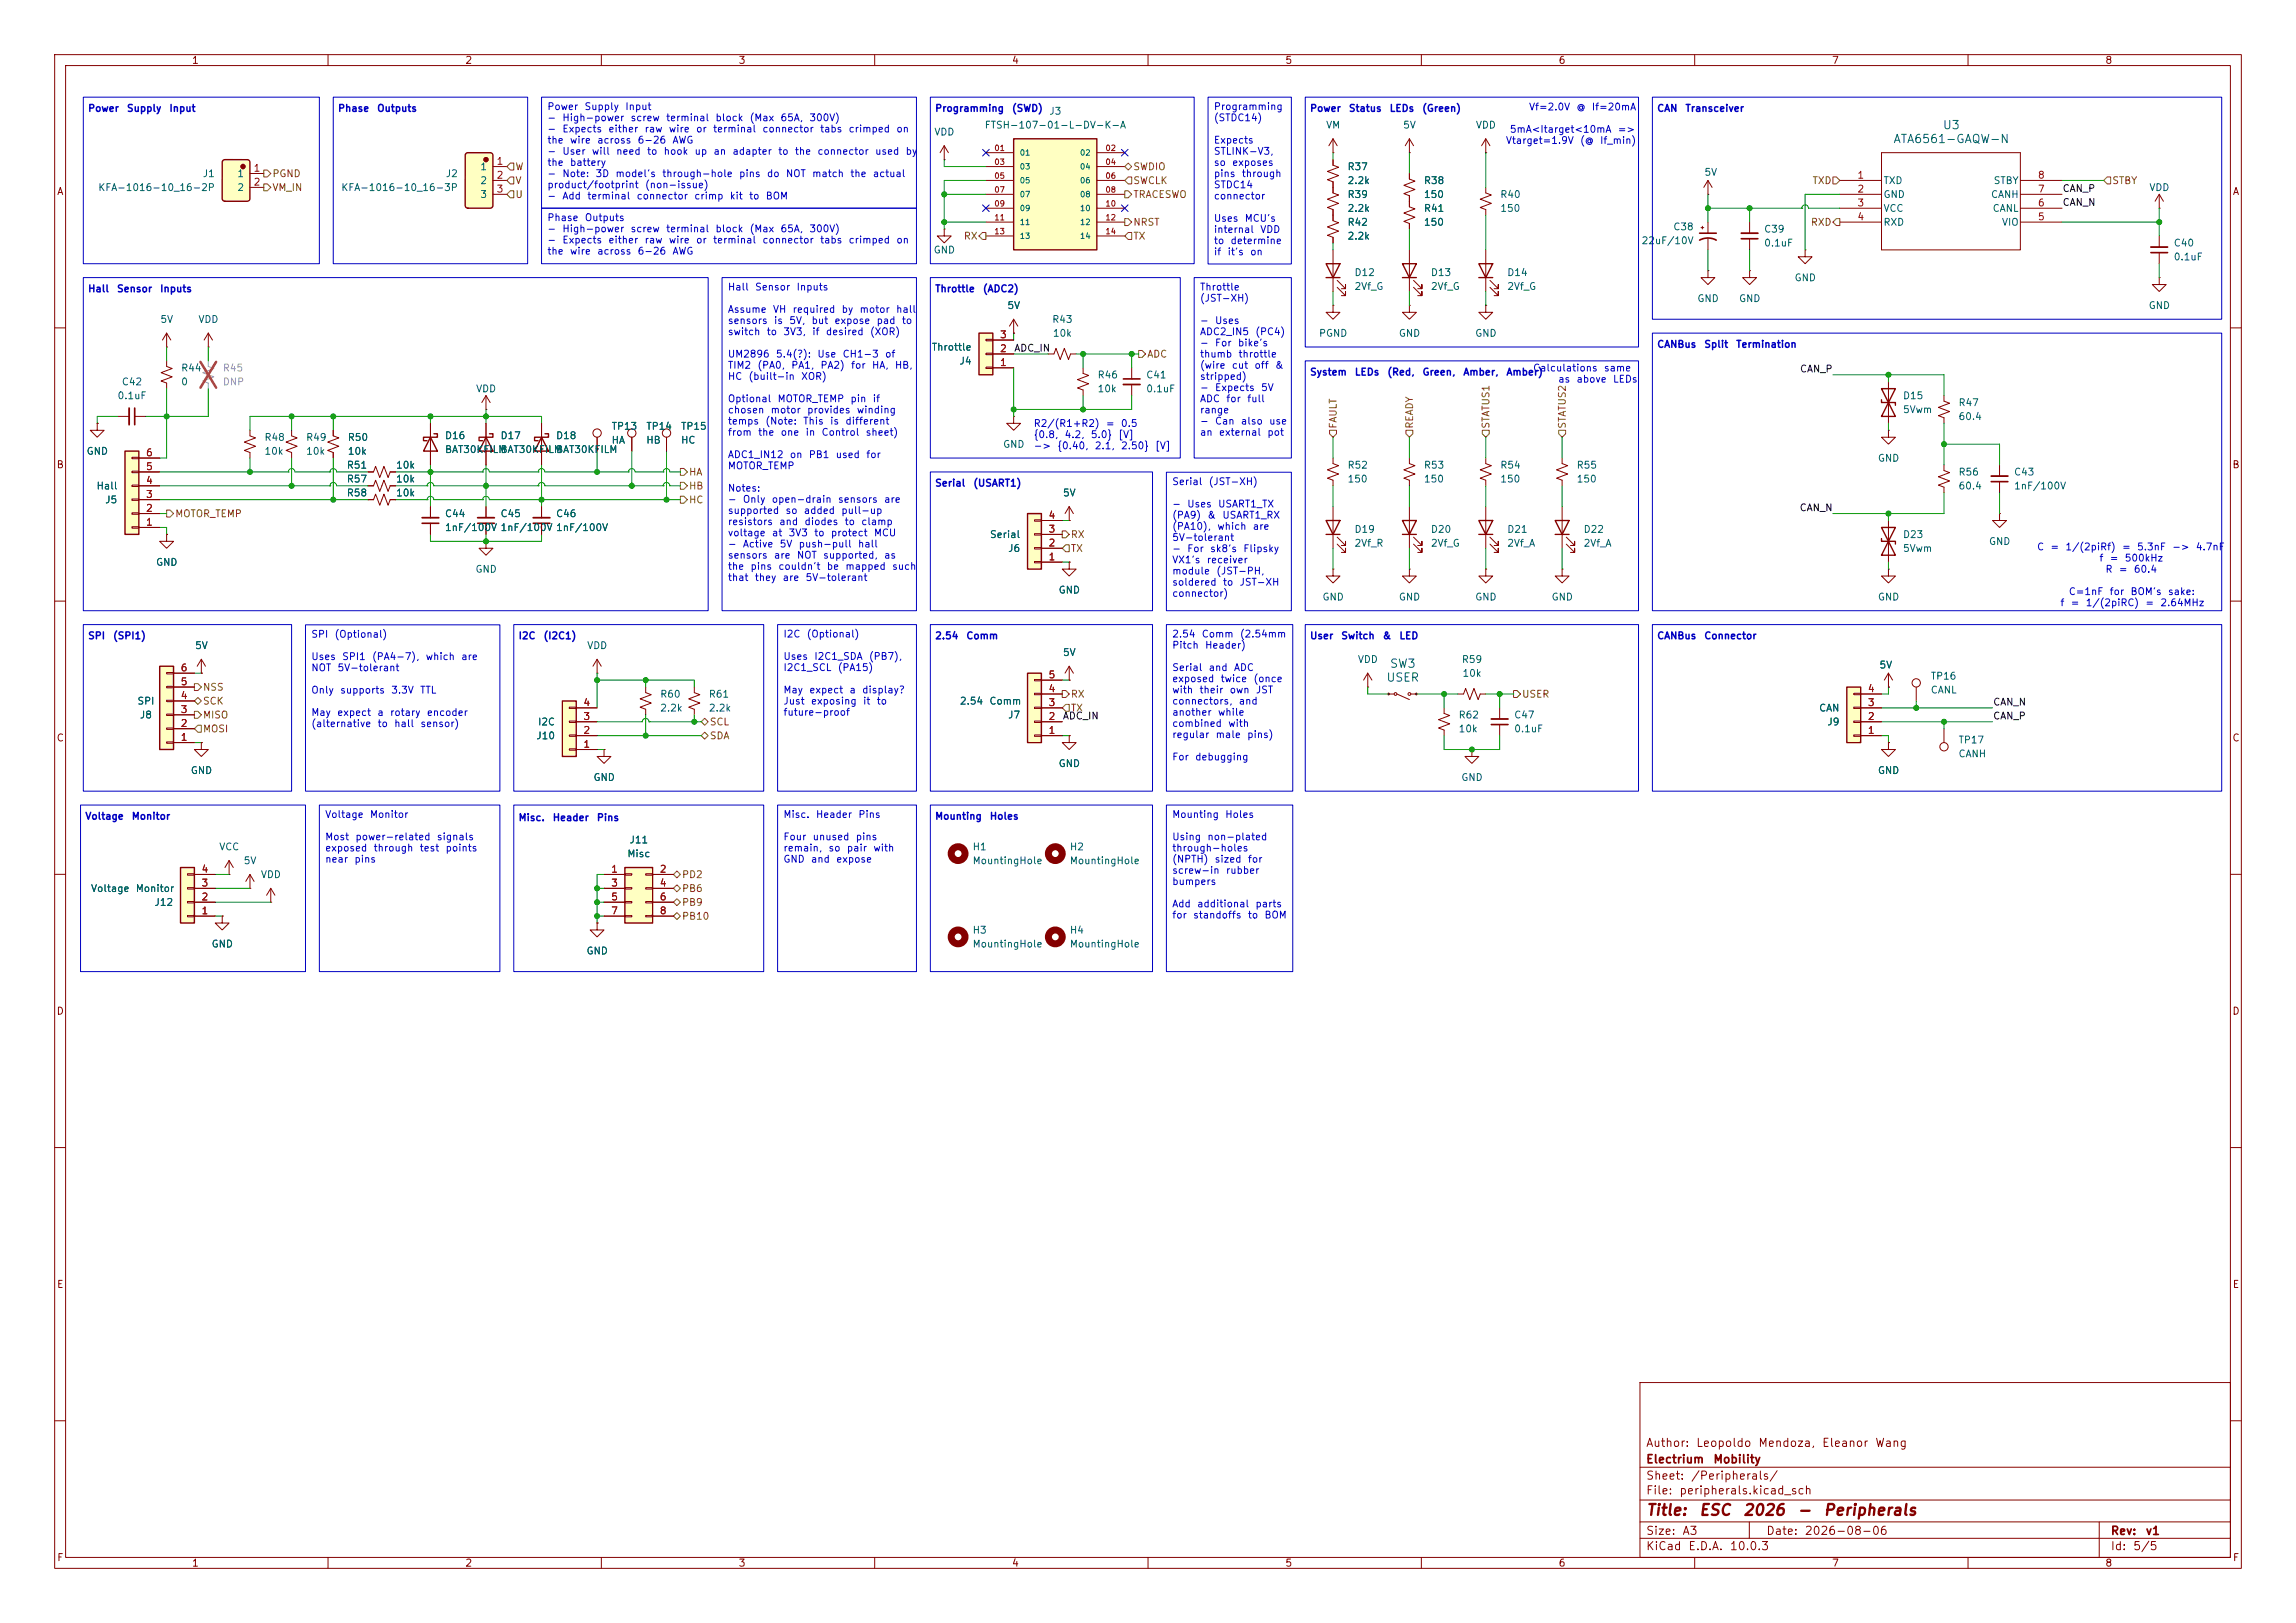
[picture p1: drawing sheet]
<svg xmlns="http://www.w3.org/2000/svg" width="420mm" height="297mm" viewBox="0 0 420 297" stroke-linecap="round" stroke-linejoin="round" font-family="sans-serif">
<defs><g id="words">
<g font-size="2" fill="#840000">
<text x="301" y="277.8">Title:</text>
<text x="310.7" y="277.8">ESC</text>
<text x="318.7" y="277.8">2026</text>
<text x="328.6" y="277.8">-</text>
<text x="333.4" y="277.8">Peripherals</text>
</g>
<g font-size="1.5" fill="#006464">
<text x="346.2" y="26.6">ATA6561-GAQW-N</text>
<text x="355.3" y="24">U3</text>
<text x="253.5" y="125.1">USER</text>
<text x="254.1" y="122.6">SW3</text>
</g>
<g font-size="1.5" fill="#840000">
<text x="301" y="268.1">Electrium</text>
<text x="301" y="265.1">Author:</text>
<text x="310.1" y="265.1">Leopoldo</text>
<text x="313.3" y="268.1">Mobility</text>
<text x="321.5" y="265.1">Mendoza,</text>
<text x="333.2" y="265.1">Eleanor</text>
<text x="342.9" y="265.1">Wang</text>
<text x="301" y="273.8">File:</text>
<text x="301" y="271.1">Sheet:</text>
<text x="307.1" y="273.8">peripherals.kicad_sch</text>
<text x="309.2" y="271.1">/Peripherals/</text>
<text x="301" y="281.2">Size:</text>
<text x="307.6" y="281.2">A3</text>
<text x="323" y="281.2">Date:</text>
<text x="330" y="281.2">2026-08-06</text>
<text x="386" y="281.2">Rev:</text>
<text x="392.4" y="281.2">v1</text>
<text x="301" y="284">KiCad</text>
<text x="308.7" y="284">E.D.A.</text>
<text x="316.3" y="284">10.0.3</text>
<text x="386" y="284">Id:</text>
<text x="390.1" y="284">5/5</text>
</g>
<g font-size="1.3" fill="#840000">
<text x="35" y="12">1</text>
<text x="85" y="12">2</text>
<text x="135" y="12">3</text>
<text x="185" y="12">4</text>
<text x="235" y="12">5</text>
<text x="285" y="12">6</text>
<text x="335" y="12">7</text>
<text x="385" y="12">8</text>
<text x="10.3" y="36">A</text>
<text x="408.3" y="36">A</text>
<text x="10.3" y="86">B</text>
<text x="408.2" y="86">B</text>
<text x="10.3" y="136">C</text>
<text x="408.2" y="136">C</text>
<text x="10.3" y="186">D</text>
<text x="408.2" y="186">D</text>
<text x="10.3" y="236">E</text>
<text x="408.3" y="236">E</text>
<text x="10.3" y="286">F</text>
<text x="35" y="287">1</text>
<text x="85" y="287">2</text>
<text x="135" y="287">3</text>
<text x="185" y="287">4</text>
<text x="235" y="287">5</text>
<text x="285" y="287">6</text>
<text x="335" y="287">7</text>
<text x="385" y="287">8</text>
<text x="408.3" y="286">F</text>
</g>
<g font-size="1.3" fill="#0000c2">
<text x="16" y="20.8">Power</text>
<text x="23.1" y="20.8">Supply</text>
<text x="30.9" y="20.8">Input</text>
<text x="61.7" y="20.8">Phase</text>
<text x="68.9" y="20.8">Outputs</text>
<text x="100" y="20.4">Power</text>
<text x="100" y="22.5">-</text>
<text x="102.8" y="22.5">High-power</text>
<text x="106.8" y="20.4">Supply</text>
<text x="114.3" y="20.4">Input</text>
<text x="115.2" y="22.5">screw</text>
<text x="121.7" y="22.5">terminal</text>
<text x="130.8" y="22.5">block</text>
<text x="137" y="22.5">(Max</text>
<text x="142.7" y="22.5">65A,</text>
<text x="147.9" y="22.5">300V)</text>
<text x="170.9" y="20.8">Programming</text>
<text x="185" y="20.8">(SWD)</text>
<text x="221.9" y="20.4">Programming</text>
<text x="221.9" y="22.5">(STDC14)</text>
<text x="239.5" y="20.8">Power</text>
<text x="246.6" y="20.8">Status</text>
<text x="254.1" y="20.8">LEDs</text>
<text x="260" y="20.8">(Green)</text>
<text x="279.6" y="20.5">Vf=2.0V</text>
<text x="288.3" y="20.5">@</text>
<text x="291.1" y="20.5">If=20mA</text>
<text x="303" y="20.8">CAN</text>
<text x="308.2" y="20.8">Transceiver</text>
<text x="100" y="24.5">-</text>
<text x="100" y="26.6">the</text>
<text x="100" y="28.6">-</text>
<text x="102.8" y="24.5">Expects</text>
<text x="102.8" y="28.6">User</text>
<text x="104.1" y="26.6">wire</text>
<text x="108.2" y="28.6">will</text>
<text x="109.1" y="26.6">across</text>
<text x="111.2" y="24.5">either</text>
<text x="112.6" y="28.6">need</text>
<text x="116.5" y="26.6">6-26</text>
<text x="117.8" y="24.5">raw</text>
<text x="118.2" y="28.6">to</text>
<text x="121.3" y="28.6">hook</text>
<text x="122.2" y="24.5">wire</text>
<text x="122.9" y="26.6">AWG</text>
<text x="126.9" y="28.6">up</text>
<text x="127.2" y="24.5">or</text>
<text x="130.3" y="24.5">terminal</text>
<text x="130.4" y="28.6">an</text>
<text x="133.9" y="28.6">adapter</text>
<text x="139.4" y="24.5">connector</text>
<text x="142.2" y="28.6">to</text>
<text x="145.3" y="28.6">the</text>
<text x="149.4" y="28.6">connector</text>
<text x="149.9" y="24.5">tabs</text>
<text x="155.1" y="24.5">crimped</text>
<text x="160" y="28.6">used</text>
<text x="163.9" y="24.5">on</text>
<text x="165.5" y="28.6">by</text>
<text x="221.9" y="26.6">Expects</text>
<text x="221.9" y="28.6">STLINK-V3,</text>
<text x="275.4" y="26.6">Vtarget=1.9V</text>
<text x="276.1" y="24.6">5mA&lt;Itarget&lt;10mA</text>
<text x="288.9" y="26.6">(@</text>
<text x="292.6" y="26.6">If_min)</text>
<text x="295.8" y="24.6">=&gt;</text>
<text x="100" y="30.7">the</text>
<text x="100" y="32.7">-</text>
<text x="100" y="34.8">product/footprint</text>
<text x="102.8" y="32.7">Note:</text>
<text x="104.1" y="30.7">battery</text>
<text x="108.8" y="32.7">3D</text>
<text x="112.5" y="32.7">model's</text>
<text x="117.9" y="34.8">(non-issue)</text>
<text x="121" y="32.7">through-hole</text>
<text x="135.1" y="32.7">pins</text>
<text x="140.2" y="32.7">do</text>
<text x="143.6" y="32.7">NOT</text>
<text x="148.4" y="32.7">match</text>
<text x="155.4" y="32.7">the</text>
<text x="159.6" y="32.7">actual</text>
<text x="221.9" y="30.7">so</text>
<text x="221.9" y="32.7">pins</text>
<text x="221.9" y="34.8">STDC14</text>
<text x="225.3" y="30.7">exposes</text>
<text x="227" y="32.7">through</text>
<text x="100" y="36.8">-</text>
<text x="100" y="40.8">Phase</text>
<text x="102.8" y="36.8">Add</text>
<text x="106.9" y="40.8">Outputs</text>
<text x="107.3" y="36.8">terminal</text>
<text x="116.3" y="36.8">connector</text>
<text x="126.9" y="36.8">crimp</text>
<text x="133.4" y="36.8">kit</text>
<text x="136.9" y="36.8">to</text>
<text x="140" y="36.8">BOM</text>
<text x="221.9" y="36.8">connector</text>
<text x="221.9" y="40.9">Uses</text>
<text x="227.6" y="40.9">MCU's</text>
<text x="100" y="42.8">-</text>
<text x="100" y="44.9">-</text>
<text x="100" y="46.9">the</text>
<text x="102.8" y="42.8">High-power</text>
<text x="102.8" y="44.9">Expects</text>
<text x="104.1" y="46.9">wire</text>
<text x="109.1" y="46.9">across</text>
<text x="111.2" y="44.9">either</text>
<text x="115.2" y="42.8">screw</text>
<text x="116.5" y="46.9">6-26</text>
<text x="117.8" y="44.9">raw</text>
<text x="121.7" y="42.8">terminal</text>
<text x="122.2" y="44.9">wire</text>
<text x="122.9" y="46.9">AWG</text>
<text x="127.2" y="44.9">or</text>
<text x="130.3" y="44.9">terminal</text>
<text x="130.8" y="42.8">block</text>
<text x="137" y="42.8">(Max</text>
<text x="139.4" y="44.9">connector</text>
<text x="142.7" y="42.8">65A,</text>
<text x="147.9" y="42.8">300V)</text>
<text x="149.9" y="44.9">tabs</text>
<text x="155.1" y="44.9">crimped</text>
<text x="163.9" y="44.9">on</text>
<text x="221.9" y="42.9">internal</text>
<text x="221.9" y="45">to</text>
<text x="221.9" y="47">if</text>
<text x="224.4" y="47">it's</text>
<text x="225" y="45">determine</text>
<text x="228.6" y="47">on</text>
<text x="230.4" y="42.9">VDD</text>
<text x="16" y="53.8">Hall</text>
<text x="21.3" y="53.8">Sensor</text>
<text x="29.2" y="53.8">Inputs</text>
<text x="133" y="53.5">Hall</text>
<text x="138" y="53.5">Sensor</text>
<text x="145.6" y="53.5">Inputs</text>
<text x="170.9" y="53.8">Throttle</text>
<text x="179.7" y="53.8">(ADC2)</text>
<text x="219.4" y="53.5">Throttle</text>
<text x="133" y="57.6">Assume</text>
<text x="133" y="59.6">sensors</text>
<text x="141.3" y="57.6">VH</text>
<text x="141.5" y="59.6">is</text>
<text x="144.3" y="59.6">5V,</text>
<text x="144.9" y="57.6">required</text>
<text x="148.3" y="59.6">but</text>
<text x="152.5" y="59.6">expose</text>
<text x="153.8" y="57.6">by</text>
<text x="157.1" y="57.6">motor</text>
<text x="160.2" y="59.6">pad</text>
<text x="163.8" y="57.6">hall</text>
<text x="164.9" y="59.6">to</text>
<text x="219.4" y="55.5">(JST-XH)</text>
<text x="219.4" y="59.6">-</text>
<text x="222.1" y="59.6">Uses</text>
<text x="133" y="61.6">switch</text>
<text x="133" y="65.7">UM2896</text>
<text x="140.1" y="61.6">to</text>
<text x="141.8" y="65.7">5.4(?):</text>
<text x="143.2" y="61.6">3V3,</text>
<text x="148.5" y="61.6">if</text>
<text x="149.4" y="65.7">Use</text>
<text x="151" y="61.6">desired</text>
<text x="154" y="65.7">CH1-3</text>
<text x="159" y="61.6">(XOR)</text>
<text x="161.8" y="65.7">of</text>
<text x="219.4" y="61.6">ADC2_IN5</text>
<text x="219.4" y="63.7">-</text>
<text x="219.4" y="65.7">thumb</text>
<text x="222.1" y="63.7">For</text>
<text x="226.3" y="63.7">bike's</text>
<text x="226.4" y="65.7">throttle</text>
<text x="229.5" y="61.6">(PC4)</text>
<text x="303" y="63.9">CANBus</text>
<text x="311.6" y="63.9">Split</text>
<text x="317.5" y="63.9">Termination</text>
<text x="133" y="67.8">TIM2</text>
<text x="133" y="69.8">HC</text>
<text x="136.8" y="69.8">(built-in</text>
<text x="138.4" y="67.8">(PA0,</text>
<text x="144.6" y="67.8">PA1,</text>
<text x="146.4" y="69.8">XOR)</text>
<text x="150" y="67.8">PA2)</text>
<text x="155.6" y="67.8">for</text>
<text x="159.4" y="67.8">HA,</text>
<text x="163.6" y="67.8">HB,</text>
<text x="219.4" y="67.8">(wire</text>
<text x="219.4" y="69.8">stripped)</text>
<text x="219.4" y="71.9">-</text>
<text x="222.1" y="71.9">Expects</text>
<text x="225.2" y="67.8">cut</text>
<text x="229.4" y="67.8">off</text>
<text x="230.6" y="71.9">5V</text>
<text x="233.1" y="67.8">&amp;</text>
<text x="239.5" y="69">System</text>
<text x="247.7" y="69">LEDs</text>
<text x="253.7" y="69">(Red,</text>
<text x="260.1" y="69">Green,</text>
<text x="267.6" y="69">Amber,</text>
<text x="275.4" y="69">Amber)</text>
<text x="280.3" y="68.3">Calculations</text>
<text x="284.9" y="70.3">as</text>
<text x="288.3" y="70.3">above</text>
<text x="293.3" y="68.3">same</text>
<text x="294.9" y="70.3">LEDs</text>
<text x="133" y="73.9">Optional</text>
<text x="133" y="76">chosen</text>
<text x="140.9" y="76">motor</text>
<text x="142.1" y="73.9">MOTOR_TEMP</text>
<text x="147.5" y="76">provides</text>
<text x="155.5" y="73.9">pin</text>
<text x="156.6" y="76">winding</text>
<text x="159.5" y="73.9">if</text>
<text x="219.4" y="73.9">ADC</text>
<text x="219.4" y="76">range</text>
<text x="224.2" y="73.9">for</text>
<text x="228" y="73.9">full</text>
<text x="133" y="78">temps</text>
<text x="133" y="80">from</text>
<text x="138.6" y="80">the</text>
<text x="139.9" y="78">(Note:</text>
<text x="142.7" y="80">one</text>
<text x="146.8" y="78">This</text>
<text x="147.2" y="80">in</text>
<text x="150.2" y="80">Control</text>
<text x="151.7" y="78">is</text>
<text x="154.5" y="78">different</text>
<text x="158.2" y="80">sheet)</text>
<text x="189" y="78.4">R2/(R1+R2)</text>
<text x="189" y="80.5">{0.8,</text>
<text x="189" y="82.5">-&gt;</text>
<text x="193.3" y="82.5">{0.40,</text>
<text x="194.6" y="80.5">4.2,</text>
<text x="199.4" y="80.5">5.0}</text>
<text x="200.1" y="82.5">2.1,</text>
<text x="202.2" y="78.4">=</text>
<text x="204.5" y="80.5">[V]</text>
<text x="204.9" y="78.4">0.5</text>
<text x="204.9" y="82.5">2.50}</text>
<text x="211.2" y="82.5">[V]</text>
<text x="219.4" y="78">-</text>
<text x="219.4" y="80">an</text>
<text x="222.1" y="78">Can</text>
<text x="222.9" y="80">external</text>
<text x="226.9" y="78">also</text>
<text x="231.7" y="80">pot</text>
<text x="232" y="78">use</text>
<text x="133" y="84.1">ADC1_IN12</text>
<text x="133" y="86.2">MOTOR_TEMP</text>
<text x="144.4" y="84.1">on</text>
<text x="147.8" y="84.1">PB1</text>
<text x="152.8" y="84.1">used</text>
<text x="158.3" y="84.1">for</text>
<text x="170.9" y="89.3">Serial</text>
<text x="177.9" y="89.3">(USART1)</text>
<text x="214.3" y="89.1">Serial</text>
<text x="221" y="89.1">(JST-XH)</text>
<text x="133" y="90.3">Notes:</text>
<text x="133" y="92.3">-</text>
<text x="133" y="94.4">supported</text>
<text x="135.8" y="92.3">Only</text>
<text x="141.1" y="92.3">open-drain</text>
<text x="143.6" y="94.4">so</text>
<text x="146.9" y="94.4">added</text>
<text x="153.2" y="92.3">sensors</text>
<text x="153.8" y="94.4">pull-up</text>
<text x="161.6" y="92.3">are</text>
<text x="214.3" y="93.2">-</text>
<text x="214.3" y="95.2">(PA9)</text>
<text x="217.1" y="93.2">Uses</text>
<text x="220.7" y="95.2">&amp;</text>
<text x="222.7" y="93.2">USART1_TX</text>
<text x="223.5" y="95.2">USART1_RX</text>
<text x="133" y="96.4">resistors</text>
<text x="133" y="98.4">voltage</text>
<text x="133" y="100.5">-</text>
<text x="135.8" y="100.5">Active</text>
<text x="141.1" y="98.4">at</text>
<text x="142.4" y="96.4">and</text>
<text x="142.5" y="100.5">5V</text>
<text x="144.1" y="98.4">3V3</text>
<text x="146" y="100.5">push-pull</text>
<text x="147" y="96.4">diodes</text>
<text x="148.8" y="98.4">to</text>
<text x="151.9" y="98.4">protect</text>
<text x="154.4" y="96.4">to</text>
<text x="156.8" y="100.5">hall</text>
<text x="157.4" y="96.4">clamp</text>
<text x="159.8" y="98.4">MCU</text>
<text x="214.3" y="97.3">(PA10),</text>
<text x="214.3" y="99.3">5V-tolerant</text>
<text x="214.3" y="101.3">-</text>
<text x="217.1" y="101.3">For</text>
<text x="221.3" y="101.3">sk8's</text>
<text x="222.6" y="97.3">which</text>
<text x="227.3" y="101.3">Flipsky</text>
<text x="229.1" y="97.3">are</text>
<text x="372.5" y="101">C</text>
<text x="375" y="101">=</text>
<text x="377.7" y="101">1/(2piRf)</text>
<text x="388.1" y="101">=</text>
<text x="390.8" y="101">5.3nF</text>
<text x="397.2" y="101">-&gt;</text>
<text x="401.5" y="101">4.7nF</text>
<text x="133" y="102.5">sensors</text>
<text x="133" y="104.6">the</text>
<text x="133" y="106.6">that</text>
<text x="137.2" y="104.6">pins</text>
<text x="138" y="106.6">they</text>
<text x="141.5" y="102.5">are</text>
<text x="142.3" y="104.6">couldn't</text>
<text x="143.1" y="106.6">are</text>
<text x="145.7" y="102.5">NOT</text>
<text x="147.2" y="106.6">5V-tolerant</text>
<text x="150.5" y="102.5">supported,</text>
<text x="151.1" y="104.6">be</text>
<text x="154.5" y="104.6">mapped</text>
<text x="161.6" y="102.5">as</text>
<text x="163.1" y="104.6">such</text>
<text x="214.3" y="103.4">VX1's</text>
<text x="214.3" y="105.4">module</text>
<text x="214.3" y="107.5">soldered</text>
<text x="220.6" y="103.4">receiver</text>
<text x="222.4" y="105.4">(JST-PH,</text>
<text x="223.6" y="107.5">to</text>
<text x="226.6" y="107.5">JST-XH</text>
<text x="383.9" y="103.1">f</text>
<text x="385" y="105.1">R</text>
<text x="385.8" y="103.1">=</text>
<text x="387.5" y="105.1">=</text>
<text x="388.5" y="103.1">500kHz</text>
<text x="390.2" y="105.1">60.4</text>
<text x="214.3" y="109.5">connector)</text>
<text x="376.8" y="111.2">f</text>
<text x="378.3" y="109.2">C=1nF</text>
<text x="378.7" y="111.2">=</text>
<text x="381.4" y="111.2">1/(2piRC)</text>
<text x="385.8" y="109.2">for</text>
<text x="389.6" y="109.2">BOM's</text>
<text x="392.3" y="111.2">=</text>
<text x="395.1" y="111.2">2.64MHz</text>
<text x="396.5" y="109.2">sake:</text>
<text x="16" y="117.3">SPI</text>
<text x="20.6" y="117.3">(SPI1)</text>
<text x="56.8" y="117">SPI</text>
<text x="61.1" y="117">(Optional)</text>
<text x="94.7" y="117.3">I2C</text>
<text x="99.3" y="117.3">(I2C1)</text>
<text x="143.2" y="117">I2C</text>
<text x="147.4" y="117">(Optional)</text>
<text x="170.9" y="117.3">2.54</text>
<text x="176.7" y="117.3">Comm</text>
<text x="214.3" y="117">2.54</text>
<text x="214.3" y="119">Pitch</text>
<text x="219.7" y="117">Comm</text>
<text x="220.3" y="119">Header)</text>
<text x="226.7" y="117">(2.54mm</text>
<text x="239.5" y="117.3">User</text>
<text x="245.2" y="117.3">Switch</text>
<text x="252.8" y="117.3">&amp;</text>
<text x="255.9" y="117.3">LED</text>
<text x="303" y="117.3">CANBus</text>
<text x="311.6" y="117.3">Connector</text>
<text x="56.8" y="121.1">Uses</text>
<text x="56.8" y="123.1">NOT</text>
<text x="61.6" y="123.1">5V-tolerant</text>
<text x="62.5" y="121.1">SPI1</text>
<text x="67.9" y="121.1">(PA4-7),</text>
<text x="77.8" y="121.1">which</text>
<text x="84.3" y="121.1">are</text>
<text x="143.2" y="121.1">Uses</text>
<text x="143.2" y="123.1">I2C1_SCL</text>
<text x="148.8" y="121.1">I2C1_SDA</text>
<text x="153.1" y="123.1">(PA15)</text>
<text x="158.8" y="121.1">(PB7),</text>
<text x="214.3" y="123.1">Serial</text>
<text x="214.3" y="125.1">exposed</text>
<text x="221" y="123.1">and</text>
<text x="223.2" y="125.1">twice</text>
<text x="225.6" y="123.1">ADC</text>
<text x="229.2" y="125.1">(once</text>
<text x="56.8" y="127.2">Only</text>
<text x="56.8" y="131.3">May</text>
<text x="61.6" y="131.3">expect</text>
<text x="62.1" y="127.2">supports</text>
<text x="68.9" y="131.3">a</text>
<text x="71.2" y="131.3">rotary</text>
<text x="71.5" y="127.2">3.3V</text>
<text x="76.7" y="127.2">TTL</text>
<text x="78" y="131.3">encoder</text>
<text x="143.2" y="127.2">May</text>
<text x="143.2" y="129.2">Just</text>
<text x="143.2" y="131.3">future-proof</text>
<text x="147.9" y="127.2">expect</text>
<text x="148.2" y="129.2">exposing</text>
<text x="155.3" y="127.2">a</text>
<text x="157.6" y="127.2">display?</text>
<text x="157.8" y="129.2">it</text>
<text x="160.3" y="129.2">to</text>
<text x="214.3" y="127.2">with</text>
<text x="214.3" y="129.2">connectors,</text>
<text x="214.3" y="131.3">another</text>
<text x="219.3" y="127.2">their</text>
<text x="222.7" y="131.3">while</text>
<text x="224.8" y="127.2">own</text>
<text x="226.5" y="129.2">and</text>
<text x="229.6" y="127.2">JST</text>
<text x="56.8" y="133.4">(alternative</text>
<text x="68.9" y="133.4">to</text>
<text x="72" y="133.4">hall</text>
<text x="76.8" y="133.4">sensor)</text>
<text x="214.3" y="133.3">combined</text>
<text x="214.3" y="135.4">regular</text>
<text x="222.3" y="135.4">male</text>
<text x="224.6" y="133.3">with</text>
<text x="228" y="135.4">pins)</text>
<text x="214.3" y="139.5">For</text>
<text x="218.5" y="139.5">debugging</text>
<text x="59.4" y="150">Voltage</text>
<text x="67.6" y="150">Monitor</text>
<text x="143.2" y="150">Misc.</text>
<text x="149.1" y="150">Header</text>
<text x="156.9" y="150">Pins</text>
<text x="214.3" y="150">Mounting</text>
<text x="224" y="150">Holes</text>
<text x="15.5" y="150.3">Voltage</text>
<text x="24" y="150.3">Monitor</text>
<text x="59.4" y="154.1">Most</text>
<text x="64.9" y="154.1">power-related</text>
<text x="79.8" y="154.1">signals</text>
<text x="94.7" y="150.6">Misc.</text>
<text x="101" y="150.6">Header</text>
<text x="109.1" y="150.6">Pins</text>
<text x="143.2" y="154.1">Four</text>
<text x="148.5" y="154.1">unused</text>
<text x="156.4" y="154.1">pins</text>
<text x="170.9" y="150.3">Mounting</text>
<text x="180.9" y="150.3">Holes</text>
<text x="214.3" y="154.1">Using</text>
<text x="220.7" y="154.1">non-plated</text>
<text x="59.4" y="156.1">exposed</text>
<text x="59.4" y="158.2">near</text>
<text x="64.7" y="158.2">pins</text>
<text x="68.2" y="156.1">through</text>
<text x="76.7" y="156.1">test</text>
<text x="81.4" y="156.1">points</text>
<text x="143.2" y="156.1">remain,</text>
<text x="143.2" y="158.2">GND</text>
<text x="148.2" y="158.2">and</text>
<text x="151.4" y="156.1">so</text>
<text x="152.9" y="158.2">expose</text>
<text x="154.8" y="156.1">pair</text>
<text x="159.6" y="156.1">with</text>
<text x="214.3" y="156.1">through-holes</text>
<text x="214.3" y="158.2">(NPTH)</text>
<text x="214.3" y="160.2">screw-in</text>
<text x="222.1" y="158.2">sized</text>
<text x="224.1" y="160.2">rubber</text>
<text x="228.1" y="158.2">for</text>
<text x="214.3" y="162.3">bumpers</text>
<text x="214.3" y="166.3">Add</text>
<text x="218.9" y="166.3">additional</text>
<text x="229.5" y="166.3">parts</text>
<text x="214.3" y="168.4">for</text>
<text x="218.1" y="168.4">standoffs</text>
<text x="228.1" y="168.4">to</text>
<text x="231.2" y="168.4">BOM</text>
</g>
<g font-size="1.3" fill="#006464">
<text x="180" y="23.8">FTSH-107-01-L-DV-K-A</text>
<text x="191.8" y="21.3">J3</text>
<text x="242.5" y="23.8">VM</text>
<text x="256.6" y="23.8">5V</text>
<text x="269.9" y="23.8">VDD</text>
<text x="170.8" y="25.1">VDD</text>
<text x="17.9" y="35.3">KFA-1016-10_16-2P</text>
<text x="37" y="32.7">J1</text>
<text x="43.3" y="32.7">1</text>
<text x="43.3" y="35.3">2</text>
<text x="62.3" y="35.3">KFA-1016-10_16-3P</text>
<text x="81.4" y="32.7">J2</text>
<text x="87.7" y="31.5">1</text>
<text x="87.7" y="34">2</text>
<text x="246.4" y="34">2.2k</text>
<text x="246.4" y="31.5">R37</text>
<text x="260.4" y="34">R38</text>
<text x="311.7" y="32.5">5V</text>
<text x="344.4" y="34">TXD</text>
<text x="364.6" y="34">STBY</text>
<text x="393.1" y="35.3">VDD</text>
<text x="87.7" y="36.5">3</text>
<text x="246.4" y="39.1">2.2k</text>
<text x="246.4" y="41.6">R42</text>
<text x="246.4" y="36.5">R39</text>
<text x="260.4" y="41.6">150</text>
<text x="260.4" y="36.5">150</text>
<text x="260.4" y="39.1">R41</text>
<text x="274.3" y="39.1">150</text>
<text x="274.3" y="36.5">R40</text>
<text x="344.4" y="39.1">VCC</text>
<text x="344.4" y="36.5">GND</text>
<text x="344.4" y="41.6">RXD</text>
<text x="364.1" y="36.5">CANH</text>
<text x="364.4" y="39.1">CANL</text>
<text x="366.1" y="41.6">VIO</text>
<text x="170.7" y="46.7">GND</text>
<text x="246.4" y="44.2">2.2k</text>
<text x="300.2" y="45">22uF/10V</text>
<text x="306" y="42.4">C38</text>
<text x="322.6" y="42.9">C39</text>
<text x="322.6" y="45.4">0.1uF</text>
<text x="397.5" y="45.4">C40</text>
<text x="397.5" y="48">0.1uF</text>
<text x="247.7" y="50.8">D12</text>
<text x="247.7" y="53.4">2Vf_G</text>
<text x="261.6" y="50.8">D13</text>
<text x="261.6" y="53.4">2Vf_G</text>
<text x="275.6" y="50.8">D14</text>
<text x="275.6" y="53.4">2Vf_G</text>
<text x="328.2" y="51.8">GND</text>
<text x="29.2" y="59.4">5V</text>
<text x="36.2" y="59.4">VDD</text>
<text x="184.2" y="56.9">5V</text>
<text x="192.4" y="59.4">R43</text>
<text x="310.4" y="55.6">GND</text>
<text x="318" y="55.6">GND</text>
<text x="392.9" y="56.9">GND</text>
<text x="170.3" y="64.5">Throttle</text>
<text x="192.5" y="61.9">10k</text>
<text x="241.2" y="61.9">PGND</text>
<text x="255.8" y="61.9">GND</text>
<text x="269.7" y="61.9">GND</text>
<text x="22.2" y="70.8">C42</text>
<text x="33" y="70.8">0</text>
<text x="33" y="68.3">R44</text>
<text x="175.4" y="67">J4</text>
<text x="200.7" y="69.6">R46</text>
<text x="209.6" y="69.6">C41</text>
<text x="21.4" y="73.4">0.1uF</text>
<text x="87" y="72.1">VDD</text>
<text x="200.7" y="72.1">10k</text>
<text x="209.6" y="72.1">0.1uF</text>
<text x="348" y="75.9">5Vwm</text>
<text x="348" y="73.4">D15</text>
<text x="358.1" y="77.2">60.4</text>
<text x="358.1" y="74.6">R47</text>
<text x="15.7" y="83.5">GND</text>
<text x="48.3" y="83.5">10k</text>
<text x="48.3" y="81">R48</text>
<text x="55.9" y="83.5">10k</text>
<text x="55.9" y="81">R49</text>
<text x="63.5" y="83.5">10k</text>
<text x="63.5" y="81">R50</text>
<text x="81.3" y="83.2">BAT30KFILM</text>
<text x="81.3" y="80.7">D16</text>
<text x="91.4" y="83.2">BAT30KFILM</text>
<text x="91.4" y="80.7">D17</text>
<text x="101.6" y="83.2">BAT30KFILM</text>
<text x="101.6" y="80.7">D18</text>
<text x="111.8" y="81.5">HA</text>
<text x="111.8" y="78.9">TP13</text>
<text x="118.1" y="81.5">HB</text>
<text x="118.1" y="78.9">TP14</text>
<text x="124.5" y="81.5">HC</text>
<text x="124.5" y="78.9">TP15</text>
<text x="183.4" y="82.3">GND</text>
<text x="17.6" y="89.9">Hall</text>
<text x="63.3" y="88.6">R57</text>
<text x="63.3" y="86.1">R51</text>
<text x="72.3" y="88.6">10k</text>
<text x="72.3" y="86.1">10k</text>
<text x="246.4" y="88.6">150</text>
<text x="246.4" y="86.1">R52</text>
<text x="260.4" y="88.6">150</text>
<text x="260.4" y="86.1">R53</text>
<text x="274.3" y="88.6">150</text>
<text x="274.3" y="86.1">R54</text>
<text x="288.3" y="88.6">150</text>
<text x="288.3" y="86.1">R55</text>
<text x="343.4" y="84.8">GND</text>
<text x="358.1" y="89.9">60.4</text>
<text x="358.1" y="87.3">R56</text>
<text x="368.3" y="89.9">1nF/100V</text>
<text x="368.3" y="87.3">C43</text>
<text x="19.1" y="92.4">J5</text>
<text x="63.3" y="91.1">R58</text>
<text x="72.3" y="91.1">10k</text>
<text x="81.3" y="94.9">C44</text>
<text x="91.4" y="94.9">C45</text>
<text x="101.6" y="94.9">C46</text>
<text x="194.3" y="91.1">5V</text>
<text x="81.3" y="97.5">1nF/100V 1nF/100V 1nF/100V</text>
<text x="181" y="98.8">Serial</text>
<text x="184.3" y="101.3">J6</text>
<text x="247.7" y="97.8">D19</text>
<text x="247.7" y="100.3">2Vf_R</text>
<text x="261.6" y="97.8">D20</text>
<text x="261.6" y="100.3">2Vf_G</text>
<text x="275.6" y="97.8">D21</text>
<text x="275.6" y="100.3">2Vf_A</text>
<text x="289.6" y="97.8">D22</text>
<text x="289.6" y="100.3">2Vf_A</text>
<text x="348" y="101.3">5Vwm</text>
<text x="348" y="98.8">D23</text>
<text x="363.7" y="100">GND</text>
<text x="28.4" y="103.8">GND</text>
<text x="86.9" y="105.1">GND</text>
<text x="193.5" y="108.9">GND</text>
<text x="241.8" y="110.2">GND</text>
<text x="255.8" y="110.2">GND</text>
<text x="269.7" y="110.2">GND</text>
<text x="283.7" y="110.2">GND</text>
<text x="343.4" y="110.2">GND</text>
<text x="35.6" y="119.1">5V</text>
<text x="107.3" y="119.1">VDD</text>
<text x="194.3" y="120.4">5V</text>
<text x="248.3" y="121.6">VDD</text>
<text x="267.3" y="121.6">R59</text>
<text x="267.4" y="124.2">10k</text>
<text x="343.7" y="122.6">5V</text>
<text x="353.1" y="124.7">TP16</text>
<text x="25" y="129.2">SPI</text>
<text x="25.5" y="131.8">J8</text>
<text x="120.7" y="130.5">2.2k</text>
<text x="120.7" y="128">R60</text>
<text x="129.5" y="130.5">2.2k</text>
<text x="129.5" y="128">R61</text>
<text x="175.5" y="129.2">2.54</text>
<text x="180.9" y="129.2">Comm</text>
<text x="184.3" y="131.8">J7</text>
<text x="266.7" y="131.8">R62</text>
<text x="276.9" y="131.8">C47</text>
<text x="332.6" y="130.5">CAN</text>
<text x="353.1" y="127.2">CANL</text>
<text x="98" y="135.6">J10</text>
<text x="98.3" y="133.1">I2C</text>
<text x="266.7" y="134.3">10k</text>
<text x="276.9" y="134.3">0.1uF</text>
<text x="334.2" y="133.1">J9</text>
<text x="358.1" y="136.4">TP17</text>
<text x="34.8" y="141.9">GND</text>
<text x="108.5" y="143.2">GND</text>
<text x="193.5" y="140.7">GND</text>
<text x="267.2" y="143.2">GND</text>
<text x="343.4" y="141.9">GND</text>
<text x="358.1" y="138.9">CANH</text>
<text x="40" y="155.9">VCC</text>
<text x="115" y="154.6">J11</text>
<text x="177.8" y="155.9">H1</text>
<text x="195.6" y="155.9">H2</text>
<text x="44.5" y="158.5">5V</text>
<text x="47.6" y="161">VDD</text>
<text x="114.7" y="157.2">Misc</text>
<text x="177.8" y="158.5">MountingHole</text>
<text x="195.6" y="158.5">MountingHole</text>
<text x="16.5" y="163.5">Voltage</text>
<text x="24.7" y="163.5">Monitor</text>
<text x="28.2" y="166.1">J12</text>
<text x="38.6" y="173.7">GND</text>
<text x="177.8" y="171.2">H3</text>
<text x="177.8" y="173.7">MountingHole</text>
<text x="195.6" y="171.2">H4</text>
<text x="195.6" y="173.7">MountingHole</text>
<text x="107.2" y="175">GND</text>
</g>
<g font-size="1.3" fill="#a90000">
<text x="46.3" y="31.7">1</text>
<text x="46.3" y="34.3">2</text>
<text x="90.7" y="30.5">1</text>
<text x="90.7" y="33">2</text>
<text x="90.7" y="35.5">3</text>
<text x="339.7" y="33">1</text>
<text x="339.7" y="35.5">2</text>
<text x="372.7" y="35.5">7</text>
<text x="372.7" y="33">8</text>
<text x="339.7" y="38.1">3</text>
<text x="339.7" y="40.6">4</text>
<text x="372.7" y="40.6">5</text>
<text x="372.7" y="38.1">6</text>
<text x="182.8" y="64.7">2</text>
<text x="182.8" y="62.2">3</text>
<text x="182.8" y="67.3">1</text>
<text x="26.6" y="83.8">6</text>
<text x="26.6" y="88.9">4</text>
<text x="26.6" y="86.3">5</text>
<text x="26.6" y="94">2</text>
<text x="26.6" y="91.4">3</text>
<text x="191.7" y="95.2">4</text>
<text x="26.6" y="96.5">1</text>
<text x="191.7" y="100.3">2</text>
<text x="191.7" y="97.8">3</text>
<text x="191.7" y="102.8">1</text>
<text x="32.9" y="125.7">5</text>
<text x="32.9" y="123.2">6</text>
<text x="191.7" y="124.4">5</text>
<text x="32.9" y="130.8">3</text>
<text x="32.9" y="128.2">4</text>
<text x="106.6" y="129.5">4</text>
<text x="191.7" y="129.5">3</text>
<text x="191.7" y="127">4</text>
<text x="341.6" y="129.5">3</text>
<text x="341.6" y="127">4</text>
<text x="32.9" y="135.9">1</text>
<text x="32.9" y="133.3">2</text>
<text x="106.6" y="137.1">1</text>
<text x="106.6" y="134.6">2</text>
<text x="106.6" y="132.1">3</text>
<text x="191.7" y="134.6">1</text>
<text x="191.7" y="132.1">2</text>
<text x="341.6" y="134.6">1</text>
<text x="341.6" y="132.1">2</text>
<text x="36.8" y="160">4</text>
<text x="111.7" y="160">1</text>
<text x="120.6" y="160">2</text>
<text x="36.8" y="167.6">1</text>
<text x="36.8" y="165.1">2</text>
<text x="36.8" y="162.5">3</text>
<text x="111.7" y="162.5">3</text>
<text x="111.7" y="165.1">5</text>
<text x="111.7" y="167.6">7</text>
<text x="120.6" y="162.5">4</text>
<text x="120.6" y="165.1">6</text>
<text x="120.6" y="167.6">8</text>
</g>
<g font-size="1.3" fill="#725600">
<text x="49.7" y="32.7">PGND</text>
<text x="49.7" y="35.3">VM_IN</text>
<text x="94.2" y="34">V</text>
<text x="94.2" y="31.5">W</text>
<text x="207.2" y="34">SWCLK</text>
<text x="207.2" y="31.5">SWDIO</text>
<text x="331.4" y="34">TXD</text>
<text x="386.3" y="34">STBY</text>
<text x="94.2" y="36.5">U</text>
<text x="207.2" y="41.6">NRST</text>
<text x="207.2" y="36.5">TRACESWO</text>
<text x="331.1" y="41.6">RXD</text>
<text x="176.2" y="44.2">RX</text>
<text x="207.2" y="44.2">TX</text>
<text x="209.7" y="65.7">ADC</text>
<text x="244.8" y="78.5" transform="rotate(-90 244.8 78.5)">FAULT</text>
<text x="258.8" y="78.5" transform="rotate(-90 258.8 78.5)">READY</text>
<text x="272.8" y="78.5" transform="rotate(-90 272.8 78.5)">STATUS1</text>
<text x="286.7" y="78.5" transform="rotate(-90 286.7 78.5)">STATUS2</text>
<text x="125.9" y="89.9">HB</text>
<text x="125.9" y="87.3">HA</text>
<text x="31.9" y="95">MOTOR_TEMP</text>
<text x="125.9" y="92.4">HC</text>
<text x="195.8" y="101.3">TX</text>
<text x="195.8" y="98.8">RX</text>
<text x="37" y="126.7">NSS</text>
<text x="37" y="131.8">MISO</text>
<text x="37" y="129.2">SCK</text>
<text x="195.8" y="128">RX</text>
<text x="195.8" y="130.5">TX</text>
<text x="278.3" y="128">USER</text>
<text x="37" y="134.3">MOSI</text>
<text x="129.7" y="133.1">SCL</text>
<text x="129.7" y="135.6">SDA</text>
<text x="124.7" y="161">PD2</text>
<text x="124.7" y="166.1">PB9</text>
<text x="124.7" y="163.5">PB6</text>
<text x="124.7" y="168.6">PB10</text>
</g>
<g font-size="1.3" fill="#0f0f0f">
<text x="377.2" y="35.4">CAN_P</text>
<text x="377.2" y="38">CAN_N</text>
<text x="185.4" y="64.6">ADC_IN</text>
<text x="329.2" y="68.5">CAN_P</text>
<text x="329.1" y="93.9">CAN_N</text>
<text x="194.3" y="132">ADC_IN</text>
<text x="364.5" y="129.4">CAN_N</text>
<text x="364.5" y="132">CAN_P</text>
</g>
<g font-size="1.3" fill="#989898">
<text x="40.6" y="70.8">DNP</text>
<text x="40.6" y="68.3">R45</text>
</g>
<g font-size="1" fill="#a90000">
<text x="181.8" y="27.9">01</text>
<text x="202.1" y="27.9">02</text>
<text x="181.8" y="30.4">03</text>
<text x="181.8" y="32.9">05</text>
<text x="181.8" y="35.5">07</text>
<text x="202.1" y="30.4">04</text>
<text x="202.1" y="32.9">06</text>
<text x="202.1" y="35.5">08</text>
<text x="181.8" y="38">09</text>
<text x="181.8" y="40.6">11</text>
<text x="202.1" y="38">10</text>
<text x="202.1" y="40.6">12</text>
<text x="181.8" y="43.1">13</text>
<text x="202.1" y="43.1">14</text>
</g>
<g font-size="1" fill="#006464">
<text x="186.4" y="28.7">01</text>
<text x="197.5" y="28.7">02</text>
<text x="186.4" y="31.3">03</text>
<text x="186.4" y="33.8">05</text>
<text x="197.5" y="31.3">04</text>
<text x="197.5" y="33.8">06</text>
<text x="186.4" y="36.3">07</text>
<text x="186.4" y="38.9">09</text>
<text x="186.4" y="41.4">11</text>
<text x="197.5" y="36.3">08</text>
<text x="197.5" y="38.9">10</text>
<text x="197.5" y="41.4">12</text>
<text x="186.4" y="44">13</text>
<text x="197.5" y="44">14</text>
</g>
</g></defs>
<g fill="none" stroke="#840000" stroke-width=".18">
<path d="M10 10h400v277h-400zM12 12h396v273h-396zM60 10v2M110 10v2M160 10v2M210 10v2M260 10v2M310 10v2M360 10v2M10 60h2M408 60h2M10 110h2"/>
<path d="M408 110h2M10 160h2M408 160h2M10 210h2M408 210h2M300 253h108v32h-108zM10 260h2M300 278.5h108M300 274.5h108M300 268.5h108M320 278.5v3M384 278.5v6.5"/>
<path d="M408 260h2M60 285v2M110 285v2M160 285v2M210 285v2M260 285v2M300 281.5h108M310 285v2M360 285v2"/>
</g>
<path d="M85.2 28.1l.4-.2h4.2l.3 .3 .1 .2-.1 9.4-.4 .3h-4.1a.51 .51 0 0 1-.5-.5v-9.3z" fill="#ffffc2"/>
<circle cx="88.9" cy="29.2" r=".38" fill="#840000" stroke="#840000" stroke-width=".25"/>
<path d="M85.2 28.1l.4-.2h4.2l.3 .3 .1 .2-.1 9.4-.4 .3h-4.1a.51 .51 0 0 1-.5-.5v-9.3z" fill="none" stroke="#840000" stroke-width=".25"/>
<path d="M90.2 30.5h2.5M90.2 33h2.5M90.2 35.6h2.5" fill="none" stroke="#840000" stroke-width=".18"/>
<path d="M188 94h2.5v10.1h-2.5z" fill="#ffffc2"/>
<path d="M188 94h2.5v10.1h-2.5z" fill="none" stroke="#840000" stroke-width=".25"/>
<path d="M189.2 97.7h1.3v.2h-1.3zM189.2 95.1h1.3v.3h-1.3zM190.5 97.8h3.8M190.5 95.3h3.8M189.2 102.7h1.3v.3h-1.3zM189.2 100.2h1.3v.3h-1.3zM190.5 102.9h3.8M190.5 100.3h3.8M195.6 124.5h.1M195.6 121.9l.7 1.3M195.6 121.9l-.8 1.3M195.6 121.9v2.6" fill="none" stroke="#840000" stroke-width=".18"/>
<path d="M188 123.2h2.5v12.7h-2.5z" fill="#ffffc2"/>
<path d="M188 123.2h2.5v12.7h-2.5z" fill="none" stroke="#840000" stroke-width=".25"/>
<g fill="none" stroke="#840000" stroke-width=".18">
<path d="M271.8 34.3v1l1 .4-2 .7 2 .8-2 .8 1 .4v1M189.2 134.5h1.3v.2h-1.3zM189.2 132h1.3v.2h-1.3zM189.2 129.4h1.3v.3h-1.3zM189.2 126.9h1.3v.2h-1.3zM189.2 124.3h1.3v.3h-1.3zM190.5 134.6h3.8M190.5 132.1h3.8M190.5 129.5h3.8M190.5 127h3.8M190.5 124.5h3.8M195.6 134.6v1.3h-1.3l1.3 1.3 1.2-1.3h-1.2"/>
<path d="M195.6 134.6h.1"/>
</g>
<g fill="none" stroke="#840000" stroke-width="1.3">
<circle cx="175.3" cy="156.2" r="1.27"/>
<circle cx="175.3" cy="171.4" r="1.27"/>
</g>
<path d="M114.3 158.8h5.1v10.1h-5.1z" fill="#ffffc2"/>
<g fill="none" stroke="#840000" stroke-width=".25">
<path d="M242.6 48.3h2.5l-1.3 2.5zM242.6 50.8h2.5M256.5 48.3h2.6l-1.3 2.5zM256.5 50.8h2.6M270.5 48.3h2.5l-1.2 2.5zM270.5 50.8h2.5M256.5 95.3h2.6l-1.3 2.5zM256.5 97.8h2.6M114.3 158.8h5.1v10.1h-5.1z"/>
<circle cx="254" cy="127" r=".13"/>
<circle cx="259.1" cy="127" r=".13"/>
</g>
<g fill="none" stroke="#840000" stroke-width=".18">
<path d="M243.8 29.2v1l1.1 .4-2.1 .8 2.1 .7-2.1 .8 1 .4v2l1.1 .4-2.1 .7 2.1 .8-2.1 .8 1 .4v2l1.1 .4-2.1 .7 2.1 .8-2.1 .8 1 .3v1.1M257.8 27.9h.1M257.8 36.8v1l1 .4-2 .8 2 .8-2 .7 1 .4v1M257.8 25.4l-.8 1.3M257.8 25.4l.8 1.3M257.8 25.4v2.5M271.8 27.9h.1M271.8 25.4l-.8 1.3M271.8 25.4l.7 1.3M271.8 25.4v2.5M243.8 55.9v1.3h1.3l-1.3 1.2-1.2-1.2h1.2M243.8 55.9h.1"/>
<path d="M243.8 45.7v7.6M244.6 52.6l1.5 1.5v-.8v.8h-.7M244.6 51.3l1.5 1.5v-.7v.7h-.7M257.8 55.9v1.3h1.3l-1.3 1.2-1.3-1.2h1.3M257.8 55.9h.1M257.8 45.7v7.6M258.6 52.6l1.5 1.5v-.8v.8h-.8M258.6 51.3l1.5 1.5v-.7v.7h-.8M271.8 55.9v1.3h1.2l-1.2 1.2-1.3-1.2h1.3M271.8 55.9h.1M271.8 45.7v7.6M272.5 52.6l1.6 1.5v-.8v.8h-.8"/>
<path d="M272.5 51.3l1.6 1.5v-.7v.7h-.8M257.8 83.8v1l1 .4-2 .8 2 .7-2 .8 1 .4v1M257.8 92.7v7.6M258.6 99.6l1.5 1.5v-.8v.8h-.8M258.6 98.3l1.5 1.5v-.7v.7h-.8M271.8 83.8v1l1 .4-2 .8 2 .7-2 .8 1 .4v1M109.2 123.2h.1M109.2 120.7l.8 1.2M109.2 120.7l-.7 1.2M109.2 120.7v2.5M110.5 137.2v1.2h-1.3l1.3 1.3 1.3-1.3h-1.3M110.5 137.2h.1"/>
<path d="M254 127h1M255.5 127l2.3 1M258.1 127h1M266.7 127h1l.4-1 .8 2 .7-2 .8 2 .4-1h1M114.3 159.9h1.3v.2h-1.3zM118.1 159.9h1.3v.2h-1.3zM45.7 162.6h.1M45.7 160l-.7 1.3M45.7 160l.8 1.3M45.7 160v2.6M109.2 168.9v1.3h1.3l-1.3 1.3-1.3-1.3h1.3M109.2 168.9h.1"/>
<path d="M110.5 160h3.8M110.5 162.6h3.8M110.5 165.1h3.8M110.5 167.6h3.8M114.3 162.4h1.3v.3h-1.3zM114.3 165h1.3v.2h-1.3zM114.3 167.5h1.3v.3h-1.3zM118.1 162.4h1.3v.3h-1.3zM118.1 165h1.3v.2h-1.3zM118.1 167.5h1.3v.3h-1.3zM119.4 160h3.8M119.4 162.6h3.8"/>
<path d="M119.4 165.1h3.8M119.4 167.6h3.8"/>
<circle cx="255.3" cy="127" r=".25"/>
<circle cx="257.8" cy="127" r=".25"/>
</g>
<g fill="none" stroke="#840000" stroke-width="1.3">
<circle cx="193" cy="156.2" r="1.27"/>
<circle cx="193" cy="171.4" r="1.27"/>
</g>
<path d="M40.8 29.4l.3-.2h4.2l.3 .2 .1 .3-.1 6.9-.4 .2h-4.1a.51 .51 0 0 1-.5-.5v-6.7z" fill="#ffffc2"/>
<circle cx="44.5" cy="30.5" r=".38" fill="#840000" stroke="#840000" stroke-width=".25"/>
<path d="M40.8 29.4l.3-.2h4.2l.3 .2 .1 .3-.1 6.9-.4 .2h-4.1a.51 .51 0 0 1-.5-.5v-6.7z" fill="none" stroke="#840000" stroke-width=".25"/>
<g fill="none" stroke="#840000" stroke-width=".18">
<path d="M45.7 31.8h2.6M45.7 34.3h2.6M395 43.2v2M395 46.2v2.1M17.8 77.5v1.2h-1.3l1.3 1.3 1.2-1.3h-1.2M17.8 77.5h.1M21.6 76.2h2M24.6 76.2h2.1M45.7 78.7v1.1l1 .3-2 .8 2 .8-2 .7 1 .4v1M285.7 104.1v1.3h1.3l-1.3 1.3-1.2-1.3h1.2M285.7 104.1h.1M264.2 129.5v1.1l1 .3-2.1 .8 2.1 .8-2.1 .7 1.1 .4v1"/>
<path d="M269.2 137.2v1.2h1.3l-1.3 1.3-1.2-1.3h1.2M269.2 137.2h.1"/>
</g>
<path d="M393.4 46.2h3.1M24.6 74.7v3" fill="none" stroke="#840000" stroke-width=".3"/>
<path d="M393.4 45.2h3.1M23.6 74.7v3" fill="none" stroke="#840000" stroke-width=".33"/>
<path d="M33 158.8h2.6v10.1h-2.6z" fill="#ffffc2"/>
<path d="M33 158.8h2.6v10.1h-2.6z" fill="none" stroke="#840000" stroke-width=".25"/>
<path d="M34.3 159.9h1.3v.2h-1.3zM34.3 167.5h1.3v.3h-1.3zM34.3 165h1.3v.2h-1.3zM34.3 162.4h1.3v.3h-1.3zM35.6 167.6h3.8M35.6 165.1h3.8M35.6 162.6h3.8M35.6 160h3.8" fill="none" stroke="#840000" stroke-width=".18"/>
<path d="M102.9 128.3h2.5v10.1h-2.5z" fill="#ffffc2"/>
<path d="M79.4 79.4h.6v.6h-2.5v.6h.6M78.7 80l1.3 2.6h-2.5zM270.5 95.3h2.5l-1.2 2.5zM270.5 97.8h2.5M102.9 128.3h2.5v10.1h-2.5z" fill="none" stroke="#840000" stroke-width=".25"/>
<g fill="none" stroke="#840000" stroke-width=".18">
<path d="M312.4 35.6h.1M312.4 33v2.6M312.4 33l-.7 1.3M312.4 33l.8 1.3M395 38.1h.1M395 35.6l-.8 1.2M395 35.6l.7 1.2M395 35.6v2.5M311.1 41.7h.6M311.4 41.4v.5M312.4 40.6v2.1M312.4 43.7v2"/>
<path d="M320 40.6v2.1M320 43.7v2M395 50.8v1.3h1.2l-1.2 1.2-1.3-1.2h1.3M395 50.8h.1M30.5 66v1.1l1 .3-2 .8 2 .8-2 .7 1 .4v1M30.5 63.5h.1M30.5 61v2.5M30.5 61l.7 1.2M30.5 61l-.8 1.2M38.1 63.5h.1M38.1 61l-.8 1.2M38.1 61l.8 1.2"/>
<path d="M38.1 61v2.5M53.3 78.7v1.1l1.1 .3-2.1 .8 2.1 .8-2.1 .7 1 .4v1M61 78.7v1.1l1 .3-2.1 .8 2.1 .8-2.1 .7 1.1 .4v1M78.7 77.5v7.6M88.9 74.9h.1M88.9 72.4l-.8 1.3M88.9 72.4l.8 1.3M88.9 72.4v2.5M271.8 92.7v7.6M272.5 99.6l1.6 1.5v-.8v.8h-.8M272.5 98.3l1.6 1.5v-.7v.7h-.8M243.8 104.1v1.3h1.3l-1.3 1.3-1.2-1.3h1.2"/>
<path d="M243.8 104.1h.1M257.8 104.1v1.3h1.3l-1.3 1.3-1.3-1.3h1.3M257.8 104.1h.1M104.1 137h1.3v.3h-1.3zM104.1 134.5h1.3v.2h-1.3zM104.1 132h1.3v.2h-1.3zM104.1 129.4h1.3v.3h-1.3zM105.4 137.2h3.8M105.4 134.6h3.8M105.4 132.1h3.8M105.4 129.5h3.8M118.1 125.7v1l1 .4-2 .8 2 .8-2 .7 1 .4v1"/>
<path d="M127 125.7v1l1 .4-2 .8 2 .8-2 .7 1 .4v1M41.9 157.5l.8 1.3M41.9 157.5l-.8 1.3M41.9 157.5v2.5M40.6 167.6v1.3h-1.2l1.2 1.3 1.3-1.3h-1.3M40.6 167.6h.1M41.9 160h.1"/>
</g>
<path d="M310.9 43.9a3.2 3.2 0 0 1 3 0M310.9 42.7h3M318.5 43.7h3.1" fill="none" stroke="#840000" stroke-width=".3"/>
<path d="M38.1 66v1.1l1 .3-2 .8 2 .8-2 .7 1 .4v1" fill="none" stroke="#a1a1a1" stroke-width=".18"/>
<path d="M36.7 66.2l2.8 4.7M39.5 66.2l-2.8 4.7" fill="none" stroke="#e12e31" stroke-width=".46"/>
<path d="M318.5 42.7h3.1" fill="none" stroke="#840000" stroke-width=".33"/>
<path d="M22.9 82.6h2.5v15.2h-2.5z" fill="#ffffc2"/>
<path d="M22.9 82.6h2.5v15.2h-2.5z" fill="none" stroke="#840000" stroke-width=".25"/>
<g fill="none" stroke="#840000" stroke-width=".18">
<path d="M336.5 38.1h7.7M336.5 33h7.7M336.5 35.6h7.7M344.2 27.9h25.4v17.8h-25.4zM369.6 38.1h7.6M369.6 33h7.6M369.6 35.6h7.6M312.4 49.5v1.3h1.3l-1.3 1.3-1.3-1.3h1.3M312.4 49.5h.1M320 49.5v1.3h1.3l-1.3 1.3-1.2-1.3h1.2M320 49.5h.1M330.2 45.7v1.3h1.3l-1.3 1.3-1.3-1.3h1.3"/>
<path d="M330.2 45.7h.1M336.5 40.6h7.7M369.6 40.6h7.6M24.1 96.4h1.3v.2h-1.3zM24.1 93.9h1.3v.2h-1.3zM24.1 91.3h1.3v.3h-1.3zM24.1 88.8h1.3v.2h-1.3zM24.1 86.2h1.3v.3h-1.3zM24.1 83.7h1.3v.2h-1.3zM25.4 96.5h3.8M25.4 94h3.8M25.4 91.4h3.8"/>
<path d="M25.4 88.9h3.8M25.4 86.4h3.8M25.4 83.8h3.8M30.5 97.8v1.3h-1.3l1.3 1.2 1.2-1.2h-1.2M30.5 97.8h.1M67.3 91.4h1l.4-1 .8 2.1 .7-2.1 .8 2.1 .4-1.1h1M67.3 88.9h1l.4-1 .8 2 .7-2 .8 2 .4-1h1M67.3 86.4h1l.4-1.1 .8 2.1 .7-2.1 .8 2.1 .4-1h1M88.9 99.1v1.2h-1.3l1.3 1.3 1.3-1.3h-1.3M88.9 99.1h.1M88.9 92.7v2M88.9 95.8v2"/>
<path d="M99.1 92.7v2M99.1 95.8v2M285.7 83.8v1l1.1 .4-2.1 .8 2.1 .7-2.1 .8 1 .4v1M271.8 104.1v1.3h1.2l-1.2 1.3-1.3-1.3h1.3M271.8 104.1h.1M274.3 129.5v2.1M274.3 132.6v2"/>
</g>
<path d="M87.4 95.8h3M97.5 95.8h3.1M272.8 132.6h3" fill="none" stroke="#840000" stroke-width=".3"/>
<path d="M87.4 94.7h3M97.5 94.7h3.1M272.8 131.6h3" fill="none" stroke="#840000" stroke-width=".33"/>
<path d="M29.2 121.9h2.5v15.3h-2.5z" fill="#ffffc2"/>
<path d="M89.5 79.4h.7v.6h-2.6v.6h.7M99.7 79.4h.6v.6h-2.5v.6h.6M88.9 80l1.3 2.6h-2.6zM99.1 80l1.2 2.6h-2.5zM242.6 95.3h2.5l-1.3 2.5zM242.6 97.8h2.5M284.5 95.3h2.5l-1.3 2.5zM284.5 97.8h2.5M344.2 96.5h2.5l-2.5 5.1h2.5zM344.2 98.6v.5h2.5v.5M29.2 121.9h2.5v15.3h-2.5z" fill="none" stroke="#840000" stroke-width=".25"/>
<g fill="none" stroke="#840000" stroke-width=".18">
<path d="M88.9 77.5v7.6M99.1 77.5v7.6M78.7 92.7v2M78.7 95.8v2M109.2 80v2.6M115.6 80v2.6M121.9 80v2.6M195.6 95.3h.1M195.6 92.7l.7 1.3M195.6 92.7l-.8 1.3M195.6 92.7v2.6M243.8 83.8v1l1.1 .4-2.1 .8 2.1 .7-2.1 .8 1 .4v1"/>
<path d="M243.8 92.7v7.6M244.6 99.6l1.5 1.5v-.8v.8h-.7M244.6 98.3l1.5 1.5v-.7v.7h-.7M285.7 92.7v7.6M286.5 99.6l1.5 1.5v-.8v.8h-.7M286.5 98.3l1.5 1.5v-.7v.7h-.7M345.4 95.3v7.6M365.8 94v1.3h1.2l-1.2 1.2-1.3-1.2h1.3M365.8 94h.1M365.8 85.1v2M365.8 88.1v2.1M195.6 102.9v1.2h-1.3l1.3 1.3 1.2-1.3h-1.2"/>
<path d="M195.6 102.9h.1M30.5 135.8h1.2v.2h-1.2zM30.5 133.2h1.2v.3h-1.2zM30.5 130.7h1.2v.2h-1.2zM30.5 128.1h1.2v.3h-1.2zM30.5 125.6h1.2v.3h-1.2zM30.5 123.1h1.2v.2h-1.2zM31.7 135.9h3.9M31.7 133.4h3.9M31.7 130.8h3.9M31.7 128.3h3.9M31.7 125.7h3.9"/>
<path d="M31.7 123.2h3.9M36.8 123.2h.1M36.8 135.9v1.3h-1.2l1.2 1.2 1.3-1.2h-1.3M36.8 135.9h.1M36.8 120.7l.8 1.2M36.8 120.7l-.7 1.2M36.8 120.7v2.5M250.2 125.7h.1M250.2 123.2l-.8 1.3M250.2 123.2l.8 1.3M250.2 123.2v2.5M49.5 165.1h.1"/>
<path d="M49.5 162.6l.8 1.2M49.5 162.6l-.7 1.2M49.5 162.6v2.5"/>
<circle cx="109.2" cy="79.2" r=".76"/>
<circle cx="115.6" cy="79.2" r=".76"/>
<circle cx="121.9" cy="79.2" r=".76"/>
</g>
<path d="M77.2 95.8h3.1M364.2 88.1h3.1" fill="none" stroke="#840000" stroke-width=".3"/>
<path d="M77.2 94.7h3.1M364.2 87.1h3.1" fill="none" stroke="#840000" stroke-width=".33"/>
<path d="M337.8 125.7h2.6v10.2h-2.6z" fill="#ffffc2"/>
<path d="M344.2 71.1h2.5l-2.5 5.1h2.5zM344.2 73.2v.5h2.5v.5M337.8 125.7h2.6v10.2h-2.6z" fill="none" stroke="#840000" stroke-width=".25"/>
<g fill="none" stroke="#840000" stroke-width=".18">
<path d="M172.7 29.2h.1M172.7 26.7l-.7 1.2M172.7 26.7l.8 1.2M172.7 26.7v2.5M243.8 27.9h.1M243.8 25.4l-.7 1.3M243.8 25.4l.8 1.3M243.8 25.4v2.5M172.7 41.9v1.3h1.3l-1.3 1.3-1.3-1.3h1.3M172.7 41.9h.1M345.4 78.7v1.3h1.3l-1.3 1.3-1.2-1.3h1.2M345.4 78.7h.1"/>
<path d="M345.4 69.9v7.6M355.6 72.4v1l1 .4-2 .7 2 .8-2 .8 1 .4v1M355.6 85.1v1l1 .4-2 .7 2 .8-2 .8 1 .4v1M345.4 104.1v1.3h1.3l-1.3 1.3-1.2-1.3h1.2M345.4 104.1h.1M339.1 134.5h1.3v.2h-1.3zM339.1 132h1.3v.2h-1.3zM339.1 129.4h1.3v.3h-1.3zM339.1 126.9h1.3v.2h-1.3zM340.4 134.6h3.8M340.4 132.1h3.8M340.4 129.5h3.8"/>
<path d="M340.4 127h3.8M345.4 135.9v1.3h-1.2l1.2 1.2 1.3-1.2h-1.3M345.4 135.9h.1M345.4 125.7h.1M345.4 123.2l.8 1.3M345.4 123.2l-.7 1.3M345.4 123.2v2.5M350.5 125.7v2.6M355.6 133.4v2.5"/>
<circle cx="350.5" cy="125" r=".76"/>
<circle cx="355.6" cy="136.7" r=".76"/>
</g>
<path d="M185.4 25.4h15.2v20.3h-15.2z" fill="#ffffc2"/>
<path d="M185.4 25.4h15.2v20.3h-15.2z" fill="none" stroke="#840000" stroke-width=".25"/>
<g fill="none" stroke="#840000" stroke-width=".18">
<path d="M180.3 27.9h5.1M180.3 30.5h5.1M180.3 33h5.1M180.3 35.6h5.1M180.3 38.1h5.1M200.7 27.9h5M200.7 30.5h5M200.7 33h5M200.7 35.6h5M200.7 38.1h5M257.8 31.8v1l1 .3-2 .8 2 .8-2 .7 1 .4v1M180.3 40.6h5.1"/>
<path d="M180.3 43.2h5.1M185.4 58.4l.8 1.3M185.4 58.4l-.7 1.3M185.4 58.4v2.6M200.7 40.6h5M200.7 43.2h5M185.4 76.2v1.3h-1.3l1.3 1.2 1.3-1.2h-1.3M185.4 76.2h.1M185.4 61h.1M191.8 64.8h1l.4-1 .7 2 .8-2 .8 2 .3-1h1M198.1 67.3v1l1 .4-2 .8 2 .7-2 .8 1 .4v1M207 67.3v2"/>
<path d="M207 70.4v2"/>
</g>
<path d="M205.5 69.3h3" fill="none" stroke="#840000" stroke-width=".3"/>
<path d="M205.5 70.4h3" fill="none" stroke="#840000" stroke-width=".33"/>
<path d="M179.1 61h2.5v7.6h-2.5z" fill="#ffffc2"/>
<path d="M179.1 61h2.5v7.6h-2.5z" fill="none" stroke="#840000" stroke-width=".25"/>
<g fill="none" stroke="#840000" stroke-width=".18">
<path d="M243.8 29.2v1M243.8 33.3v2M243.8 38.4v2M257.8 31.8v1M257.8 35.8v2M243.8 43.4v1.1M257.8 40.9v1M17.8 77.5h.1M61 78.7v1.1M78.7 77.5v2.5M88.9 77.5v2.5M99.1 77.5v2.5"/>
<path d="M180.3 67.2h1.3v.2h-1.3zM180.3 64.6h1.3v.3h-1.3zM180.3 62.1h1.3v.3h-1.3zM181.6 67.3h3.8M181.6 64.8h3.8M181.6 62.2h3.8M185.4 61h.1M25.4 91.4h3.8M25.4 88.9h3.8M25.4 86.4h3.8M25.4 96.5h3.8M25.4 94h3.8"/>
<path d="M25.4 83.8h3.8M30.5 97.8h.1M61 82.8v1M67.3 91.4h1M67.3 88.9h1M67.3 86.4h1M71.4 91.4h1M71.4 88.9h1M71.4 86.4h1M78.7 82.6v2.5M78.7 92.7v2M78.7 95.8v2"/>
<path d="M88.9 82.6v2.5M88.9 92.7v2M88.9 95.8v2M99.1 82.6v2.5M99.1 92.7v2M99.1 95.8v2M109.2 80v2.6M115.6 80v2.6M121.9 80v2.6M190.5 97.8h3.8M190.5 95.3h3.8M195.6 95.3h.1"/>
<path d="M190.5 102.9h3.8M190.5 100.3h3.8M195.6 102.9h.1M31.7 135.9h3.9M31.7 133.4h3.9M31.7 130.8h3.9M31.7 128.3h3.9M31.7 125.7h3.9M31.7 123.2h3.9M36.8 123.2h.1M36.8 135.9h.1M105.4 137.2h3.8"/>
<path d="M105.4 134.6h3.8M105.4 132.1h3.8M105.4 129.5h3.8M110.5 137.2h.1M190.5 134.6h3.8M190.5 132.1h3.8M190.5 129.5h3.8M190.5 127h3.8M190.5 124.5h3.8M195.6 134.6h.1M195.6 124.5h.1M340.4 134.6h3.8"/>
<path d="M340.4 132.1h3.8M340.4 129.5h3.8M340.4 127h3.8M345.4 135.9h.1M345.4 125.7h.1M35.6 160h3.8M35.6 162.6h3.8M35.6 165.1h3.8M35.6 167.6h3.8M40.6 167.6h.1M109.2 168.9h.1M110.5 160h3.8"/>
<path d="M110.5 162.6h3.8M110.5 165.1h3.8M110.5 167.6h3.8M119.4 160h3.8M119.4 162.6h3.8M119.4 165.1h3.8M119.4 167.6h3.8"/>
</g>
<g fill="none" stroke="#725600" stroke-width=".18">
<path d="M48.3 31.1h.6l.6 .7-.6 .6h-.6zM48.3 33.7h.6l.6 .6-.6 .6h-.6zM93.3 32.4h.7v1.3h-.7l-.6-.7zM93.3 34.9h.7v1.3h-.7l-.6-.6zM93.3 29.8h.7v1.3h-.7l-.6-.6zM205.7 30.5l.7-.7 .6 .7-.6 .6zM205.7 34.9h.7l.6 .7-.6 .6h-.7zM206.4 32.4h.6v1.3h-.6l-.7-.7zM335.3 32.4h.6l.6 .6-.6 .7h-.6zM385.4 32.4h.7v1.3h-.7l-.6-.7zM179.7 42.5h.6v1.3h-.6l-.6-.6zM205.7 40h.7l.6 .6-.6 .7h-.7z"/>
<path d="M206.4 42.5h.6v1.3h-.6l-.7-.6zM335.9 40h.6v1.3h-.6l-.6-.7zM208.3 64.1h.6l.6 .7-.6 .6h-.6zM243.2 78.7h1.3v.7l-.7 .6-.6-.6zM257.2 78.7h1.2v.7l-.6 .6-.6-.6zM271.1 78.7h1.3v.7l-.6 .6-.7-.6zM285.1 78.7h1.3v.7l-.7 .6-.6-.6zM30.5 93.3h.6l.6 .7-.6 .6h-.6zM124.5 90.8h.6l.6 .6-.6 .7h-.6zM124.5 88.3h.6l.6 .6-.6 .6h-.6zM124.5 85.7h.6l.6 .7-.6 .6h-.6zM194.3 97.2h.6l.7 .6-.7 .6h-.6z"/>
<path d="M194.9 99.7h.7v1.3h-.7l-.6-.7zM35.6 125.1h.6l.6 .6-.6 .7h-.6zM35.6 130.2h.6l.6 .6-.6 .6h-.6zM35.6 128.3l.6-.7 .6 .7-.6 .6zM36.2 132.7h.6v1.3h-.6l-.6-.6zM128.3 132.1l.6-.7 .6 .7-.6 .6zM128.3 134.6l.6-.6 .6 .6-.6 .7zM194.3 126.4h.6l.7 .6-.7 .6h-.6zM194.9 128.9h.7v1.3h-.7l-.6-.7zM276.9 126.4h.6l.6 .6-.6 .6h-.6zM123.2 160l.6-.6 .7 .6-.7 .7zM123.2 162.6l.6-.7 .7 .7-.7 .6z"/>
<path d="M123.2 167.6l.6-.6 .7 .6-.7 .7zM123.8 164.5l.7 .6-.7 .6-.6-.6z"/>
</g>
<g fill="none" stroke="#009600" stroke-width=".18">
<path d="M172.7 29.2v1.3h7.6M172.7 35.6h7.6M180.3 33h-7.6v8.9M243.8 27.9v1.3M257.8 27.9v3.9M271.8 27.9v6.4M271.8 39.4v6.3M312.4 38.1h17.2M312.4 35.6v5M320 38.1v2.5M329.6 38.1h.1M329.6 38.1a.61 .61 0 0 1 .6-.6 .61 .61 0 0 1 .6 .6h5.7"/>
<path d="M336.5 35.6h-6.3v10.1M377.2 33h7.6M395 38.1v5.1M172.7 40.6h7.6M243.8 44.5v1.2M243.8 53.3v2.6M257.8 41.9v3.8M257.8 53.3v2.6M271.8 53.3v2.6M312.4 45.7v3.8M320 45.7v3.8M377.2 40.6h17.8"/>
<path d="M395 48.3v2.5M21.6 76.2h-3.8v1.3M30.5 63.5v2.5M30.5 71.1v12.7h-1.3M38.1 63.5v2.5M38.1 71.1v5.1h-11.4M53.3 76.2v2.5M61 76.2v2.5M78.7 76.2v1.3M88.9 74.9v2.6M99.1 77.5v-1.3h-53.4v2.5M185.4 61v1.2"/>
<path d="M185.4 67.3v8.9M185.4 64.8h6.4M196.8 64.8h11.5M198.1 64.8v2.5M198.1 72.4v2.5M207 72.4v2.5h-21.6M207 64.8v2.5M335.3 68.6h20.3v3.8M345.4 68.6v1.3M345.4 77.5v1.2M355.6 77.5v7.6M29.2 94h1.3"/>
<path d="M29.2 86.4h23.5M29.2 96.5h1.3v1.3M29.2 88.9h31.2M29.2 91.4h38.1M45.7 83.8v2.6M52.7 86.4h.1M52.7 86.4a.61 .61 0 0 1 .6-.6 .61 .61 0 0 1 .6 .6h6.5M53.3 83.8v5.1M60.4 86.4h.1M60.4 86.4a.61 .61 0 0 1 .6-.6 .61 .61 0 0 1 .6 .6h5.7M60.4 88.9h.1M60.4 88.9a.61 .61 0 0 1 .6-.6 .61 .61 0 0 1 .6 .6h5.7"/>
<path d="M61 83.8v7.6M72.4 86.4h15.9M72.4 88.9h5.7M72.4 91.4h5.7M78.1 88.9h.1M78.1 88.9a.61 .61 0 0 1 .6-.6 .61 .61 0 0 1 .6 .6h19.2M78.1 91.4h.1M78.1 91.4a.61 .61 0 0 1 .6-.6 .61 .61 0 0 1 .6 .6h9M78.7 97.8v1.3h20.4v-1.3M78.7 85.1v7.6M88.3 86.4h.1M88.3 86.4a.61 .61 0 0 1 .6-.6 .61 .61 0 0 1 .6 .6h9"/>
<path d="M88.3 91.4h.1M88.3 91.4a.61 .61 0 0 1 .6-.6 .61 .61 0 0 1 .6 .6h35M88.9 85.1v7.6M88.9 97.8v1.3M98.5 86.4h.1M98.5 86.4a.61 .61 0 0 1 .6-.6 .61 .61 0 0 1 .6 .6h15.3M98.5 88.9h.1M98.5 88.9a.61 .61 0 0 1 .6-.6 .61 .61 0 0 1 .6 .6h21.6M99.1 85.1v7.6M109.2 82.6v3.8M115 86.4h.1M115 86.4a.61 .61 0 0 1 .6-.6 .61 .61 0 0 1 .6 .6h5.1"/>
<path d="M115.6 82.6v6.3M121.3 86.4h.1M121.3 86.4a.61 .61 0 0 1 .6-.6 .61 .61 0 0 1 .6 .6h2M121.3 88.9h.1M121.3 88.9a.61 .61 0 0 1 .6-.6 .61 .61 0 0 1 .6 .6h2M121.9 82.6v8.8M194.3 95.3h1.3M243.8 80v3.8M243.8 88.9v3.8M257.8 80v3.8M257.8 88.9v3.8M271.8 80v3.8"/>
<path d="M271.8 88.9v3.8M285.7 80v3.8M285.7 88.9v3.8M345.4 94v1.3M355.6 90.2v3.8h-20.3M355.6 81.3h10.2v3.8M365.8 90.2v3.8M194.3 102.9h1.3M243.8 100.3v3.8M257.8 100.3v3.8M271.8 100.3v3.8M285.7 100.3v3.8"/>
<path d="M345.4 102.9v1.2M35.6 123.2h1.2M35.6 135.9h1.2M109.2 132.1h8.3a.61 .61 0 0 1 .6-.6 .61 .61 0 0 1 .6 .6M109.2 137.2h1.3M109.2 123.2v6.3M109.2 124.5h17.8v1.2M109.2 134.6h19.1M118.1 124.5v1.2M118.1 130.8v3.8M118.7 132.1h.1M118.7 132.1h9.6"/>
<path d="M127 130.8v1.3M194.3 124.5h1.3M194.3 134.6h1.3M250.2 125.7v1.3h3.8M259.1 127h7.6M264.2 134.6v2.6h10.1v-2.6M264.2 127v2.5M271.8 127h5.1M274.3 127v2.5M344.2 134.6h1.2v1.3M344.2 132.1h20.3M344.2 129.5h20.3"/>
<path d="M345.4 125.7v1.3h-1.2M350.5 128.3v1.2M355.6 132.1v1.3M39.4 165.1h10.1M39.4 162.6h6.3M39.4 160h2.5M39.4 167.6h1.2M109.2 165.1h1.3M109.2 162.6h1.3M109.2 167.6h1.3M110.5 160h-1.3v8.9"/>
</g>
<path d="M179.7 37.5l1.2 1.2M179.7 27.3l1.2 1.2M180.9 37.5l-1.2 1.2M180.9 27.3l-1.2 1.2M205.1 37.5l1.2 1.2M205.1 27.3l1.2 1.2M206.3 37.5l-1.2 1.2M206.3 27.3l-1.2 1.2" fill="none" stroke="#000084" stroke-width=".18"/>
<g fill="none" stroke="#0000c2" stroke-width=".18">
<path d="M15.2 17.8h43.2v30.5h-43.2zM61 17.8h35.5v30.5h-35.5zM99.1 17.8h68.5v20.3h-68.5zM170.2 17.8h48.2v30.5h-48.2zM221 17.8h15.2v30.5h-15.2zM238.8 17.8h60.9v45.7h-60.9zM302.3 17.8h104.1v40.6h-104.1zM99.1 38.1h68.5v10.2h-68.5zM15.2 50.8h114.3v61h-114.3zM132.1 50.8h35.5v61h-35.5zM170.2 50.8h45.7v33h-45.7zM218.4 50.8h17.8v33h-17.8z"/>
<path d="M238.8 66h60.9v45.8h-60.9zM302.3 61h104.1v50.8h-104.1zM170.2 86.4h40.6v25.4h-40.6zM213.4 86.4h22.8v25.4h-22.8zM15.2 114.3h38.1v30.5h-38.1zM55.9 114.3h35.5v30.5h-35.5zM94 114.3h45.7v30.5h-45.7zM142.2 114.3h25.4v30.5h-25.4zM170.2 114.3h40.6v30.5h-40.6zM213.4 114.3h23.1v30.5h-23.1zM238.8 114.3h60.9v30.5h-60.9zM302.3 114.3h104.1v30.5h-104.1z"/>
<path d="M14.7 147.3h41.2v30.5h-41.2zM58.4 147.3h33v30.5h-33zM94 147.3h45.7v30.5h-45.7zM142.2 147.3h25.4v30.5h-25.4zM170.2 147.3h40.6v30.5h-40.6zM213.4 147.3h23.1v30.5h-23.1z"/>
</g>
<g fill="#009600" stroke="#009600" stroke-width=".18">
<circle cx="109.2" cy="162.6" r=".46"/>
<circle cx="109.2" cy="165.1" r=".46"/>
<circle cx="109.2" cy="167.6" r=".46"/>
<circle cx="109.2" cy="124.5" r=".46"/>
<circle cx="118.1" cy="124.5" r=".46"/>
<circle cx="127" cy="132.1" r=".46"/>
<circle cx="30.5" cy="76.2" r=".46"/>
<circle cx="45.7" cy="86.4" r=".46"/>
<circle cx="53.3" cy="76.2" r=".46"/>
<circle cx="121.9" cy="91.4" r=".46"/>
<circle cx="109.2" cy="86.4" r=".46"/>
<circle cx="115.6" cy="88.9" r=".46"/>
<circle cx="118.1" cy="134.6" r=".46"/>
<circle cx="88.9" cy="99.1" r=".46"/>
<circle cx="88.9" cy="76.2" r=".46"/>
<circle cx="99.1" cy="91.4" r=".46"/>
<circle cx="61" cy="76.2" r=".46"/>
<circle cx="88.9" cy="88.9" r=".46"/>
<circle cx="78.7" cy="86.4" r=".46"/>
<circle cx="61" cy="91.4" r=".46"/>
<circle cx="78.7" cy="76.2" r=".46"/>
<circle cx="53.3" cy="88.9" r=".46"/>
<circle cx="355.6" cy="81.3" r=".46"/>
<circle cx="345.4" cy="68.6" r=".46"/>
<circle cx="345.4" cy="94" r=".46"/>
<circle cx="350.5" cy="129.5" r=".46"/>
<circle cx="264.2" cy="127" r=".46"/>
<circle cx="274.3" cy="127" r=".46"/>
<circle cx="269.2" cy="137.2" r=".46"/>
<circle cx="198.1" cy="74.9" r=".46"/>
<circle cx="185.4" cy="74.9" r=".46"/>
<circle cx="395" cy="40.6" r=".46"/>
<circle cx="355.6" cy="132.1" r=".46"/>
<circle cx="172.7" cy="40.6" r=".46"/>
<circle cx="172.7" cy="35.6" r=".46"/>
<circle cx="207" cy="64.8" r=".46"/>
<circle cx="198.1" cy="64.8" r=".46"/>
<circle cx="312.4" cy="38.1" r=".46"/>
<circle cx="320" cy="38.1" r=".46"/>
</g>
<use href="#words"/>
</svg>
